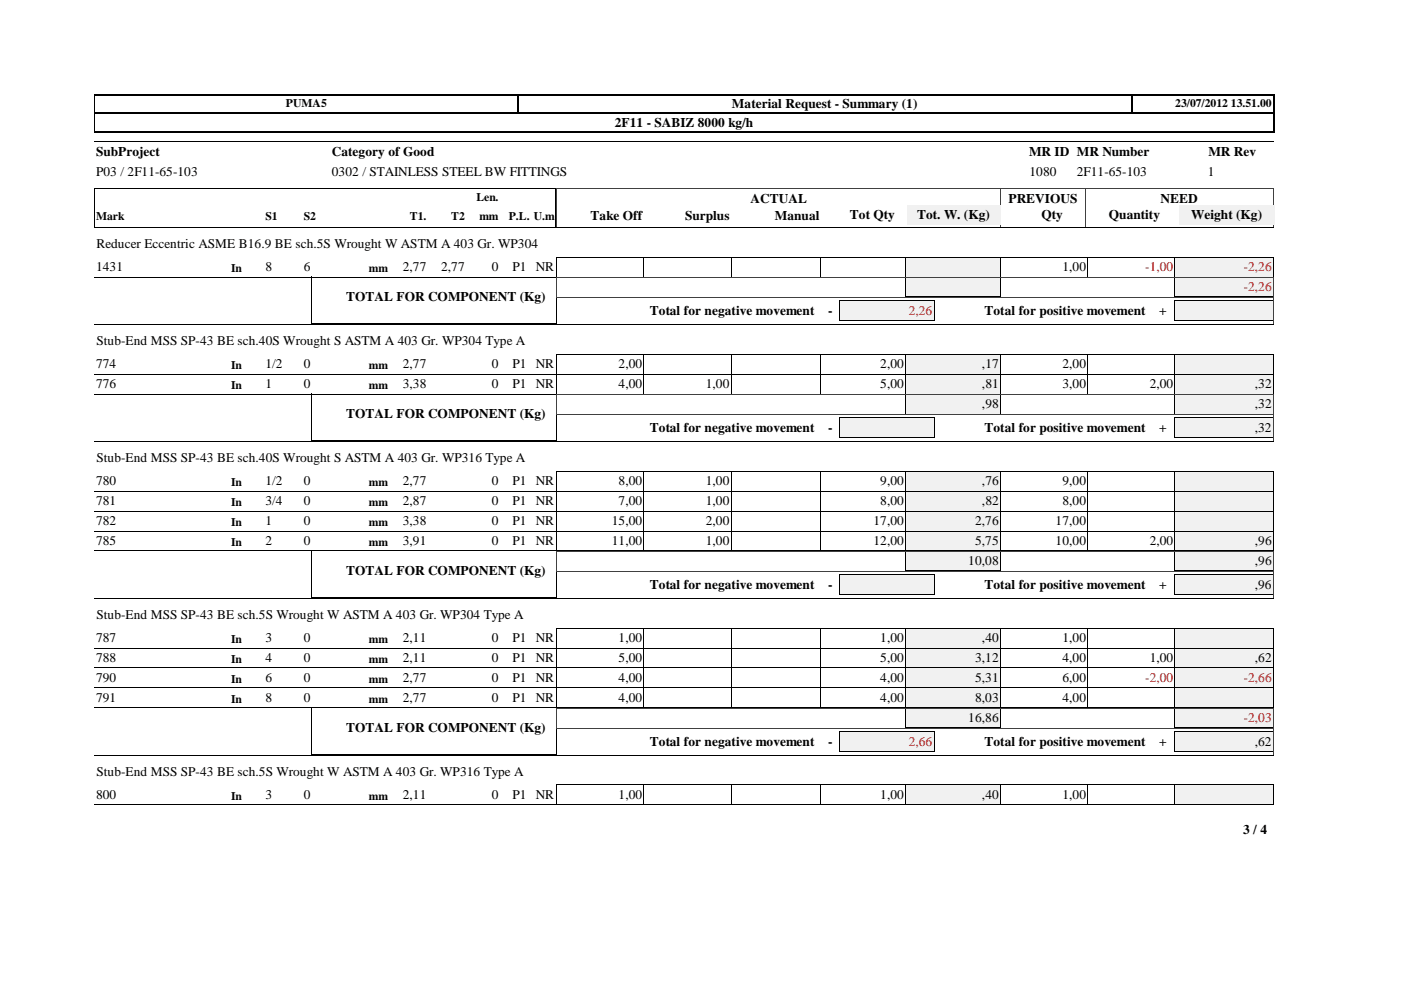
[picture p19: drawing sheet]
<svg xmlns="http://www.w3.org/2000/svg" width="297mm" height="210mm" viewBox="0 0 297 210" stroke-linecap="round" stroke-linejoin="round" font-family="sans-serif">
<defs><g id="words">
<g font-size="2.8">
<text x="155.2" y="22.9">Material Request - Summary (1)</text>
<text x="130.3" y="26.8">2F11 - SABIZ 8000 kg/h</text>
<text x="20.4" y="33.1">SubProject</text>
<text x="70.4" y="33">Category of Good</text>
<text x="218.2" y="33">MR ID MR Number</text>
<text x="256.2" y="33">MR Rev</text>
<text x="20.4" y="37.3">P03 / 2F11-65-103</text>
<text x="70.4" y="37.2">0302 / STAINLESS STEEL BW FITTINGS</text>
<text x="218.3" y="37.2">1080</text>
<text x="228.3" y="37.2">2F11-65-103</text>
<text x="256.1" y="37.2">1</text>
<text x="125.2" y="46.7">Take Off</text>
<text x="145.2" y="46.7">Surplus</text>
<text x="159.1" y="43">ACTUAL</text>
<text x="164.3" y="46.7">Manual</text>
<text x="180.2" y="46.4">Tot Qty</text>
<text x="194.4" y="46.4">Tot. W. (Kg)</text>
<text x="213.8" y="43">PREVIOUS</text>
<text x="220.8" y="46.4">Qty</text>
<text x="235.1" y="46.4">Quantity</text>
<text x="246.1" y="43">NEED</text>
<text x="252.6" y="46.4">Weight (Kg)</text>
<text x="20.4" y="52.6">Reducer Eccentric ASME B16.9 BE sch.5S Wrought W ASTM A 403 Gr. WP304</text>
<text x="20.4" y="57.5">1431</text>
<text x="56.3" y="57.5">8</text>
<text x="64.4" y="57.5">6</text>
<text x="85.4" y="57.5">2,77</text>
<text x="93.5" y="57.5">2,77</text>
<text x="104.3" y="57.5">0</text>
<text x="108.7" y="57.5">P1 NR</text>
<text x="225.3" y="57.5">1,00</text>
<text x="73.4" y="63.8">TOTAL FOR COMPONENT (Kg)</text>
<text x="137.7" y="66.8">Total for negative movement</text>
<text x="175.6" y="66.8">-</text>
<text x="208.7" y="66.8">Total for positive movement</text>
<text x="245.7" y="66.8">+</text>
<text x="20.4" y="73.1">Stub-End MSS SP-43 BE sch.40S Wrought S ASTM A 403 Gr. WP304 Type A</text>
<text x="20.4" y="78.1">774</text>
<text x="20.4" y="82.3">776</text>
<text x="56.3" y="78.1">1/2</text>
<text x="56.3" y="82.3">1</text>
<text x="64.4" y="78.1">0</text>
<text x="64.4" y="82.3">0</text>
<text x="85.4" y="78.1">2,77</text>
<text x="85.4" y="82.3">3,38</text>
<text x="104.3" y="78.1">0</text>
<text x="104.3" y="82.3">0</text>
<text x="108.7" y="78.1">P1 NR</text>
<text x="108.7" y="82.3">P1 NR</text>
<text x="131.1" y="78.1">2,00</text>
<text x="131.1" y="82.3">4,00</text>
<text x="149.6" y="82.3">1,00</text>
<text x="186.6" y="78.1">2,00</text>
<text x="186.6" y="82.3">5,00</text>
<text x="208.2" y="78.1">,17</text>
<text x="208.2" y="82.3">,81</text>
<text x="225.3" y="78.1">2,00</text>
<text x="225.3" y="82.3">3,00</text>
<text x="243.8" y="82.3">2,00</text>
<text x="266.1" y="82.3">,32</text>
<text x="73.4" y="88.6">TOTAL FOR COMPONENT (Kg)</text>
<text x="208.2" y="86.5">,98</text>
<text x="266.1" y="86.5">,32</text>
<text x="137.7" y="91.6">Total for negative movement</text>
<text x="175.6" y="91.6">-</text>
<text x="208.7" y="91.6">Total for positive movement</text>
<text x="245.7" y="91.6">+</text>
<text x="266" y="91.6">,32</text>
<text x="20.4" y="97.9">Stub-End MSS SP-43 BE sch.40S Wrought S ASTM A 403 Gr. WP316 Type A</text>
<text x="20.4" y="102.9">780</text>
<text x="20.4" y="107.1">781</text>
<text x="56.3" y="102.9">1/2</text>
<text x="56.3" y="107.1">3/4</text>
<text x="64.4" y="102.9">0</text>
<text x="64.4" y="107.1">0</text>
<text x="85.4" y="102.9">2,77</text>
<text x="85.4" y="107.1">2,87</text>
<text x="104.3" y="102.9">0</text>
<text x="104.3" y="107.1">0</text>
<text x="108.7" y="102.9">P1 NR</text>
<text x="108.7" y="107.1">P1 NR</text>
<text x="131.1" y="102.9">8,00</text>
<text x="131.1" y="107.1">7,00</text>
<text x="149.6" y="102.9">1,00</text>
<text x="149.6" y="107.1">1,00</text>
<text x="186.6" y="102.9">9,00</text>
<text x="186.6" y="107.1">8,00</text>
<text x="208.2" y="102.9">,76</text>
<text x="208.2" y="107.1">,82</text>
<text x="225.3" y="102.9">9,00</text>
<text x="225.3" y="107.1">8,00</text>
<text x="20.4" y="111.3">782</text>
<text x="56.3" y="111.3">1</text>
<text x="64.4" y="111.3">0</text>
<text x="85.4" y="111.3">3,38</text>
<text x="104.3" y="111.3">0</text>
<text x="108.7" y="111.3">P1 NR</text>
<text x="129.7" y="111.3">15,00</text>
<text x="149.6" y="111.3">2,00</text>
<text x="185.2" y="111.3">17,00</text>
<text x="206.8" y="111.3">2,76</text>
<text x="223.8" y="111.3">17,00</text>
<text x="20.4" y="115.6">785</text>
<text x="56.3" y="115.6">2</text>
<text x="64.4" y="115.6">0</text>
<text x="85.4" y="115.6">3,91</text>
<text x="104.3" y="115.6">0</text>
<text x="108.7" y="115.6">P1 NR</text>
<text x="129.7" y="115.6">11,00</text>
<text x="149.6" y="115.6">1,00</text>
<text x="185.2" y="115.6">12,00</text>
<text x="205.3" y="119.8">10,08</text>
<text x="206.8" y="115.6">5,75</text>
<text x="223.8" y="115.6">10,00</text>
<text x="243.8" y="115.6">2,00</text>
<text x="266.1" y="115.6">,96</text>
<text x="266.1" y="119.8">,96</text>
<text x="73.4" y="121.8">TOTAL FOR COMPONENT (Kg)</text>
<text x="137.7" y="124.9">Total for negative movement</text>
<text x="175.6" y="124.9">-</text>
<text x="208.7" y="124.9">Total for positive movement</text>
<text x="245.7" y="124.9">+</text>
<text x="266" y="124.8">,96</text>
<text x="20.4" y="131.2">Stub-End MSS SP-43 BE sch.5S Wrought W ASTM A 403 Gr. WP304 Type A</text>
<text x="20.4" y="136.1">787</text>
<text x="56.3" y="136.1">3</text>
<text x="64.4" y="136.1">0</text>
<text x="85.4" y="136.1">2,11</text>
<text x="104.3" y="136.1">0</text>
<text x="108.7" y="136.1">P1 NR</text>
<text x="131.1" y="136.1">1,00</text>
<text x="186.6" y="136.1">1,00</text>
<text x="208.2" y="136.1">,40</text>
<text x="225.3" y="136.1">1,00</text>
<text x="20.4" y="140.4">788</text>
<text x="56.3" y="140.4">4</text>
<text x="64.4" y="140.4">0</text>
<text x="85.4" y="140.4">2,11</text>
<text x="104.3" y="140.4">0</text>
<text x="108.7" y="140.4">P1 NR</text>
<text x="131.1" y="140.4">5,00</text>
<text x="186.6" y="140.4">5,00</text>
<text x="206.8" y="140.4">3,12</text>
<text x="225.3" y="140.4">4,00</text>
<text x="243.8" y="140.4">1,00</text>
<text x="266.1" y="140.4">,62</text>
<text x="20.4" y="144.6">790</text>
<text x="20.4" y="148.8">791</text>
<text x="56.3" y="144.6">6</text>
<text x="56.3" y="148.8">8</text>
<text x="64.4" y="144.6">0</text>
<text x="64.4" y="148.8">0</text>
<text x="85.4" y="144.6">2,77</text>
<text x="85.4" y="148.8">2,77</text>
<text x="104.3" y="144.6">0</text>
<text x="104.3" y="148.8">0</text>
<text x="108.7" y="144.6">P1 NR</text>
<text x="108.7" y="148.8">P1 NR</text>
<text x="131.1" y="144.6">4,00</text>
<text x="131.1" y="148.8">4,00</text>
<text x="186.6" y="144.6">4,00</text>
<text x="186.6" y="148.8">4,00</text>
<text x="206.8" y="144.6">5,31</text>
<text x="206.8" y="148.8">8,03</text>
<text x="225.3" y="144.6">6,00</text>
<text x="225.3" y="148.8">4,00</text>
<text x="73.4" y="155.1">TOTAL FOR COMPONENT (Kg)</text>
<text x="205.3" y="153.1">16,86</text>
<text x="137.7" y="158.2">Total for negative movement</text>
<text x="175.6" y="158.2">-</text>
<text x="208.7" y="158.2">Total for positive movement</text>
<text x="245.7" y="158.2">+</text>
<text x="266" y="158.1">,62</text>
<text x="20.4" y="164.5">Stub-End MSS SP-43 BE sch.5S Wrought W ASTM A 403 Gr. WP316 Type A</text>
<text x="20.4" y="169.4">800</text>
<text x="56.3" y="169.4">3</text>
<text x="64.4" y="169.4">0</text>
<text x="85.4" y="169.4">2,11</text>
<text x="104.3" y="169.4">0</text>
<text x="108.7" y="169.4">P1 NR</text>
<text x="131.1" y="169.4">1,00</text>
<text x="186.6" y="169.4">1,00</text>
<text x="208.2" y="169.4">,40</text>
<text x="225.3" y="169.4">1,00</text>
<text x="263.6" y="176.9">3 / 4</text>
</g>
<g font-size="2.8" fill="#f00">
<text x="242.8" y="57.5">-1,00</text>
<text x="263.7" y="57.5">-2,26</text>
<text x="263.7" y="61.7">-2,26</text>
<text x="192.7" y="66.8">2,26</text>
<text x="242.8" y="144.6">-2,00</text>
<text x="263.7" y="144.6">-2,66</text>
<text x="263.7" y="153.1">-2,03</text>
<text x="192.7" y="158.1">2,66</text>
</g>
<g font-size="2.5">
<text x="60.6" y="22.6">PUMA5</text>
<text x="249.2" y="22.6">23/07/2012 13.51.00</text>
<text x="20.4" y="46.7">Mark</text>
<text x="56.3" y="46.7">S1</text>
<text x="64.4" y="46.7">S2</text>
<text x="86.9" y="46.7">T1.</text>
<text x="95.7" y="46.7">T2</text>
<text x="101" y="42.7">Len.</text>
<text x="101.6" y="46.7">mm</text>
<text x="107.9" y="46.7">P.L. U.m</text>
<text x="49" y="57.7">In</text>
<text x="78.2" y="57.7">mm</text>
<text x="49" y="78.3">In</text>
<text x="49" y="82.5">In</text>
<text x="78.2" y="78.3">mm</text>
<text x="78.2" y="82.5">mm</text>
<text x="49" y="103.1">In</text>
<text x="49" y="107.4">In</text>
<text x="78.2" y="103.1">mm</text>
<text x="78.2" y="107.4">mm</text>
<text x="49" y="111.6">In</text>
<text x="78.2" y="111.6">mm</text>
<text x="49" y="115.8">In</text>
<text x="78.2" y="115.8">mm</text>
<text x="49" y="136.4">In</text>
<text x="78.2" y="136.4">mm</text>
<text x="49" y="140.6">In</text>
<text x="78.2" y="140.6">mm</text>
<text x="49" y="144.9">In</text>
<text x="49" y="149.1">In</text>
<text x="78.2" y="144.9">mm</text>
<text x="78.2" y="149.1">mm</text>
<text x="49" y="169.6">In</text>
<text x="78.2" y="169.6">mm</text>
</g>
</g></defs>
<path d="M270.1 20v4.1M20 20.1h250.3M20 24h250.3M20 27.9h250.3" fill="none" stroke="#000" stroke-width=".25"/>
<path d="M239.9 20v4.1" fill="none" stroke="#000" stroke-width=".38"/>
<path d="M109.9 20v4.1" fill="none" stroke="#000" stroke-width=".34"/>
<path d="M20.1 20v8M20 30h250M20 39.9h97.9M20 39.9v8.3l97.9 .1v-8.4" fill="none" stroke="#000" stroke-width=".21"/>
<path d="M20 24h250.3M270.1 23.9v4.1" fill="none" stroke="#000" stroke-width=".3"/>
<path d="M118 39.9h152M118 39.9v8.3h152M212.1 39.9v8.4M212.2 39.9v8.4M230.1 39.9v8.4M270 39.9v8.4" fill="none" stroke="#404040" stroke-width=".21"/>
<path d="M99.6 43.9h6.4v3.8h-6.4z" fill="#fff"/>
<g fill="#f1f1f1">
<path d="M192.3 43.4h19.8v4.2h-19.8z"/>
<path d="M250 43.4h20.2v4.2h-20.2z"/>
</g>
<path d="M20 48.3h250M20 58.7h172.1M136.5 54.5v4.3M155 54.5v4.3M174.1 54.5v4.3M192 54.5v4.3M192.1 54.5h-74.1v4.3M212.1 54.5h37v4.3M212.1 58.7h37M212.1 54.5v4.3M230.6 54.5v4.3" fill="none" stroke="#000" stroke-width=".21"/>
<path d="M192.1 54.5h20v4.2h-20z" fill="#f1f1f1"/>
<path d="M192 58.7h20.1M192 58.8v-4.3h20.1v4.3" fill="none" stroke="#000" stroke-width=".21"/>
<path d="M249.1 54.5h20.9v4.2h-20.9z" fill="#f1f1f1"/>
<path d="M249.1 54.5h20.9M249.1 58.7h20.9M249.1 54.5v4.3M270 54.5v4.3" fill="none" stroke="#000" stroke-width=".21"/>
<path d="M192.1 58.7h20v4.2h-20z" fill="#f1f1f1"/>
<path d="M192 58.7h20.1v4.3h-20.1z" fill="none" stroke="#000" stroke-width=".21"/>
<path d="M249.1 58.7h20.9v4.2h-20.9z" fill="#f1f1f1"/>
<path d="M249.1 58.7h20.9M249.1 58.7v4.3M270 58.7v4.3M249.1 63h20.9" fill="none" stroke="#000" stroke-width=".21"/>
<path d="M249.1 63.8h20.8v4.1h-20.8z" fill="#f1f1f1"/>
<path d="M249 68h21M249.1 68l-.1-4.3h21l-.1 4.3" fill="none" stroke="#000" stroke-width=".21"/>
<path d="M178 63.8h20v4.1h-20z" fill="#f1f1f1"/>
<g fill="none" stroke="#000" stroke-width=".21">
<path d="M66 58.7h52.1l-.1 10h-52zM20 68.8h250M20 79.3h172.1M136.5 75.1v4.2M155 75.1v4.2M174.1 75.1v4.2M177.9 68h20.2M177.9 68v-4.3h20.2v4.3M192 75.1v4.2M192.1 75.1h-74.1v4.2M212.1 75.1h37v4.2M212.1 79.3h37"/>
<path d="M212.1 75.1v4.2M230.6 75.1v4.2"/>
</g>
<path d="M118 58.8h152.1M118 58.8v4.3h152.1M270.1 58.8v4.3M118 68.8h152.1M118 63v5.8M270.1 63v5.8" fill="none" stroke="#404040" stroke-width=".21"/>
<path d="M192.1 75.1h20v4.2h-20z" fill="#f1f1f1"/>
<path d="M192 79.3h20.1M192 79.3v-4.2h20.1v4.2" fill="none" stroke="#000" stroke-width=".21"/>
<path d="M249.1 75.1h20.9v4.2h-20.9z" fill="#f1f1f1"/>
<g fill="none" stroke="#000" stroke-width=".21">
<path d="M136.5 79.3v4.3M155 79.3v4.3M174.1 79.3v4.3M192 79.3v4.3M192.1 79.3h-74.1v4.3M212.1 79.3h57.9M212.1 79.3v4.3M230.6 79.3v4.3M249.1 75.1h20.9M249.1 75.1v8.5M270 75.1v4.2M20 83.5h172.1"/>
<path d="M212.1 83.5h37"/>
</g>
<path d="M192.1 79.3h20v4.2h-20z" fill="#f1f1f1"/>
<path d="M192 83.5h20.1M192 83.6v-4.3h20.1v4.3" fill="none" stroke="#000" stroke-width=".21"/>
<path d="M249.1 79.3h20.9v4.2h-20.9z" fill="#f1f1f1"/>
<path d="M249.1 79.3h20.9M249.1 79.3v4.3M270 79.3v4.3M249.1 83.5h20.9" fill="none" stroke="#000" stroke-width=".21"/>
<path d="M192.1 83.5h20v4.3h-20z" fill="#f1f1f1"/>
<path d="M192 83.5h20.1v4.3h-20.1z" fill="none" stroke="#000" stroke-width=".21"/>
<path d="M249.1 83.5h20.9v4.3h-20.9z" fill="#f1f1f1"/>
<path d="M249.1 83.5h20.9M249.1 87.8h20.9M249.1 83.5v4.3M270 83.5v4.3" fill="none" stroke="#000" stroke-width=".21"/>
<path d="M249.1 88.6h20.8v4.2h-20.8z" fill="#f1f1f1"/>
<path d="M249 92.8h21M249.1 92.8l-.1-4.3h21l-.1 4.3" fill="none" stroke="#000" stroke-width=".21"/>
<path d="M178 88.6h20v4.2h-20z" fill="#f1f1f1"/>
<g fill="none" stroke="#000" stroke-width=".21">
<path d="M20 93.6h250M66 83.5h52.1l-.1 10h-52zM136.5 99.9v4.2M155 99.9v4.2M174.1 99.9v4.2M177.9 92.8h20.2M177.9 92.8v-4.3h20.2v4.3M192 99.9v4.2M192.1 99.9h-74.1v4.2M212.1 99.9h37v4.2M212.1 99.9v4.2M230.6 99.9v4.2"/>
<path d="M20 104.1h172.1M212.1 104.1h37"/>
</g>
<path d="M118 83.6h152.1M118 83.6v4.3h152.1M118 93.6h152.1M118 87.8v5.8M270.1 83.6v4.3M270.1 87.8v5.8" fill="none" stroke="#404040" stroke-width=".21"/>
<path d="M192.1 99.9h20v4.2h-20z" fill="#f1f1f1"/>
<path d="M192 104.1h20.1M192 104.1v-4.2h20.1v4.2" fill="none" stroke="#000" stroke-width=".21"/>
<path d="M249.1 99.9h20.9v4.2h-20.9z" fill="#f1f1f1"/>
<g fill="none" stroke="#000" stroke-width=".21">
<path d="M249.1 99.9h20.9M249.1 99.9v8.5M270 99.9v4.2M20 108.4h172.1M136.5 104.1v4.3M155 104.1v4.3M174.1 104.1v4.3M192 104.1v4.3M192.1 104.1h-74.1v4.3M212.1 104.1h57.9M212.1 108.4h37M212.1 104.1v4.3"/>
<path d="M230.6 104.1v4.3"/>
</g>
<path d="M192.1 104.1h20v4.2h-20z" fill="#f1f1f1"/>
<path d="M192 108.4h20.1M192 108.4v-4.3h20.1v4.3" fill="none" stroke="#000" stroke-width=".21"/>
<path d="M249.1 104.1h20.9v4.2h-20.9z" fill="#f1f1f1"/>
<path d="M20 112.6h172.1M136.5 108.3v4.3M155 108.3v4.3M174.1 108.3v4.3M192 108.3v4.3M192.1 108.4h-74.1v4.2M212.1 108.4h57.9M212.1 108.3v4.3M230.6 108.3v4.3M249.1 104.1h20.9M249.1 104.1v8.5h-37M270 104.1v4.3" fill="none" stroke="#000" stroke-width=".21"/>
<path d="M192.1 108.3h20v4.3h-20z" fill="#f1f1f1"/>
<path d="M192 108.4h20.1v4.2h-20.1z" fill="none" stroke="#000" stroke-width=".21"/>
<path d="M249.1 108.3h20.9v4.3h-20.9z" fill="#f1f1f1"/>
<path d="M20 116.8h172.1M136.5 112.6v4.2M155 112.6v4.2M174.1 112.6v4.2M192 112.6v4.2M192.1 112.6h-74.1v4.2M212.1 112.6h57.9M212.1 112.6v4.2M230.6 112.6v4.2M249.1 108.4h20.9M249.1 108.3v8.5h-37M270 108.3v4.3" fill="none" stroke="#000" stroke-width=".21"/>
<path d="M192.1 112.6h20v4.2h-20z" fill="#f1f1f1"/>
<path d="M192 112.6h20.1v4.2h-20.1z" fill="none" stroke="#000" stroke-width=".21"/>
<path d="M249.1 112.6h20.9v4.2h-20.9z" fill="#f1f1f1"/>
<path d="M249.1 112.6h20.9M249.1 116.8h20.9M249.1 112.6v4.2M270 112.6v4.2" fill="none" stroke="#000" stroke-width=".21"/>
<path d="M192.1 116.8h20v4.2h-20z" fill="#f1f1f1"/>
<path d="M192 116.8h20.1v4.3h-20.1z" fill="none" stroke="#000" stroke-width=".21"/>
<path d="M249.1 116.8h20.9v4.2h-20.9z" fill="#f1f1f1"/>
<path d="M249.1 116.8h20.9M249.1 116.8v4.3M270 116.8v4.3M249.1 121.1h20.9" fill="none" stroke="#000" stroke-width=".21"/>
<path d="M249.1 121.8h20.8v4.2h-20.8z" fill="#f1f1f1"/>
<path d="M249 121.8h21l-.1 4.3-20.9-.1z" fill="none" stroke="#000" stroke-width=".21"/>
<path d="M178 121.8h20v4.2h-20z" fill="#f1f1f1"/>
<path d="M66 116.8h52.1l-.1 10h-52zM20 126.9h250M20 137.4h172.1M136.5 133.1v4.3M155 133.1v4.3M174.1 133.1v4.3M177.9 121.8h20.2v4.3l-20.2-.1zM192 133.1v4.3M192.1 133.2h-74.1v4.2M212.1 133.2h37v4.2h-37M212.1 133.1v4.3M230.6 133.1v4.3" fill="none" stroke="#000" stroke-width=".21"/>
<path d="M118 116.9h152.1M118 116.9v4.3M270.1 116.9v4.3M118 121.1v5.8h152.1v-5.8h-152.1" fill="none" stroke="#404040" stroke-width=".21"/>
<path d="M192.1 133.1h20v4.3h-20z" fill="#f1f1f1"/>
<path d="M192 133.2h20.1v4.2h-20.1z" fill="none" stroke="#000" stroke-width=".21"/>
<path d="M249.1 133.1h20.9v4.3h-20.9z" fill="#f1f1f1"/>
<path d="M136.5 137.4v4.2M155 137.4v4.2M174.1 137.4v4.2M192 137.4v4.2M192.1 137.4h-74.1v4.2M212.1 137.4h57.9M212.1 137.4v4.2M230.6 137.4v4.2M249.1 133.2h20.9M249.1 133.1v8.5h-37M270 133.1v4.3M20 141.6h172.1" fill="none" stroke="#000" stroke-width=".21"/>
<path d="M192.1 137.4h20v4.2h-20z" fill="#f1f1f1"/>
<path d="M192 137.4h20.1v4.2h-20.1z" fill="none" stroke="#000" stroke-width=".21"/>
<path d="M249.1 137.4h20.9v4.2h-20.9z" fill="#f1f1f1"/>
<path d="M249.1 137.4h20.9M249.1 137.4v8.5h-37M270 137.4v4.2M20 145.9h172.1M136.5 141.6v4.3M155 141.6v4.3M174.1 141.6v4.3M192 141.6v4.3M192.1 141.6h-74.1v4.3M212.1 141.6h57.9M212.1 141.6v4.3M230.6 141.6v4.3" fill="none" stroke="#000" stroke-width=".21"/>
<path d="M192.1 141.6h20v4.2h-20z" fill="#f1f1f1"/>
<path d="M192 141.6h20.1v4.3h-20.1z" fill="none" stroke="#000" stroke-width=".21"/>
<path d="M249.1 141.6h20.9v4.2h-20.9z" fill="#f1f1f1"/>
<g fill="none" stroke="#000" stroke-width=".21">
<path d="M20 150.1h172.1M118 145.9h74.1M118 145.8v4.3M136.5 145.8v4.3M155 145.8v4.3M174.1 145.8v4.3M192 145.8v4.3M212.1 145.9h57.9M212.1 145.8v4.3M230.6 145.8v4.3M249.1 141.6h20.9M249.1 141.6v8.5h-37"/>
<path d="M270 141.6v4.3"/>
</g>
<path d="M192.1 145.8h20v4.3h-20z" fill="#f1f1f1"/>
<path d="M192 145.9h20.1M192 145.8v4.3h20.1v-4.3" fill="none" stroke="#000" stroke-width=".21"/>
<path d="M249.1 145.8h20.9v4.3h-20.9z" fill="#f1f1f1"/>
<path d="M249.1 145.9h20.9M249.1 150.1h20.9M249.1 145.8v4.3M270 145.8v4.3" fill="none" stroke="#000" stroke-width=".21"/>
<path d="M192.1 150.1h20v4.2h-20z" fill="#f1f1f1"/>
<path d="M192 150.1h20.1M192 150.1v4.2h20.1v-4.2" fill="none" stroke="#000" stroke-width=".21"/>
<path d="M249.1 150.1h20.9v4.2h-20.9z" fill="#f1f1f1"/>
<path d="M249.1 150.1h20.9M249.1 154.3h20.9M249.1 150.1v4.2M270 150.1v4.2" fill="none" stroke="#000" stroke-width=".21"/>
<path d="M249.1 155.1h20.8v4.2h-20.8z" fill="#f1f1f1"/>
<path d="M249 155.1h21l-.1 4.2h-20.9z" fill="none" stroke="#000" stroke-width=".21"/>
<path d="M178 155.1h20v4.2h-20z" fill="#f1f1f1"/>
<g fill="none" stroke="#000" stroke-width=".21">
<path d="M66 150.1h52.1M66 150.1v10M118 150.1v10M177.9 155.1h20.2v4.2h-20.2zM20 160.2h250M20 170.6h172.1M66 160h52.1M136.5 166.4v4.2M155 166.4v4.2M174.1 166.4v4.2M192 166.4v4.2M192.1 166.4h-74.1v4.2"/>
<path d="M212.1 166.4h37v4.2h-37M212.1 166.4v4.2M230.6 166.4v4.2"/>
</g>
<path d="M118 154.4v-4.2h152.1v4.2M118 154.4v5.8h152.1v-5.8h-152.1" fill="none" stroke="#404040" stroke-width=".21"/>
<path d="M192.1 166.4h20v4.2h-20z" fill="#f1f1f1"/>
<path d="M192 166.4h20.1v4.2h-20.1z" fill="none" stroke="#000" stroke-width=".21"/>
<path d="M249.1 166.4h20.9v4.2h-20.9z" fill="#f1f1f1"/>
<path d="M249.1 166.4h20.9M249.1 170.6h20.9M249.1 166.4v4.2M270 166.4v4.2" fill="none" stroke="#000" stroke-width=".21"/>
<use href="#words"/>
</svg>
